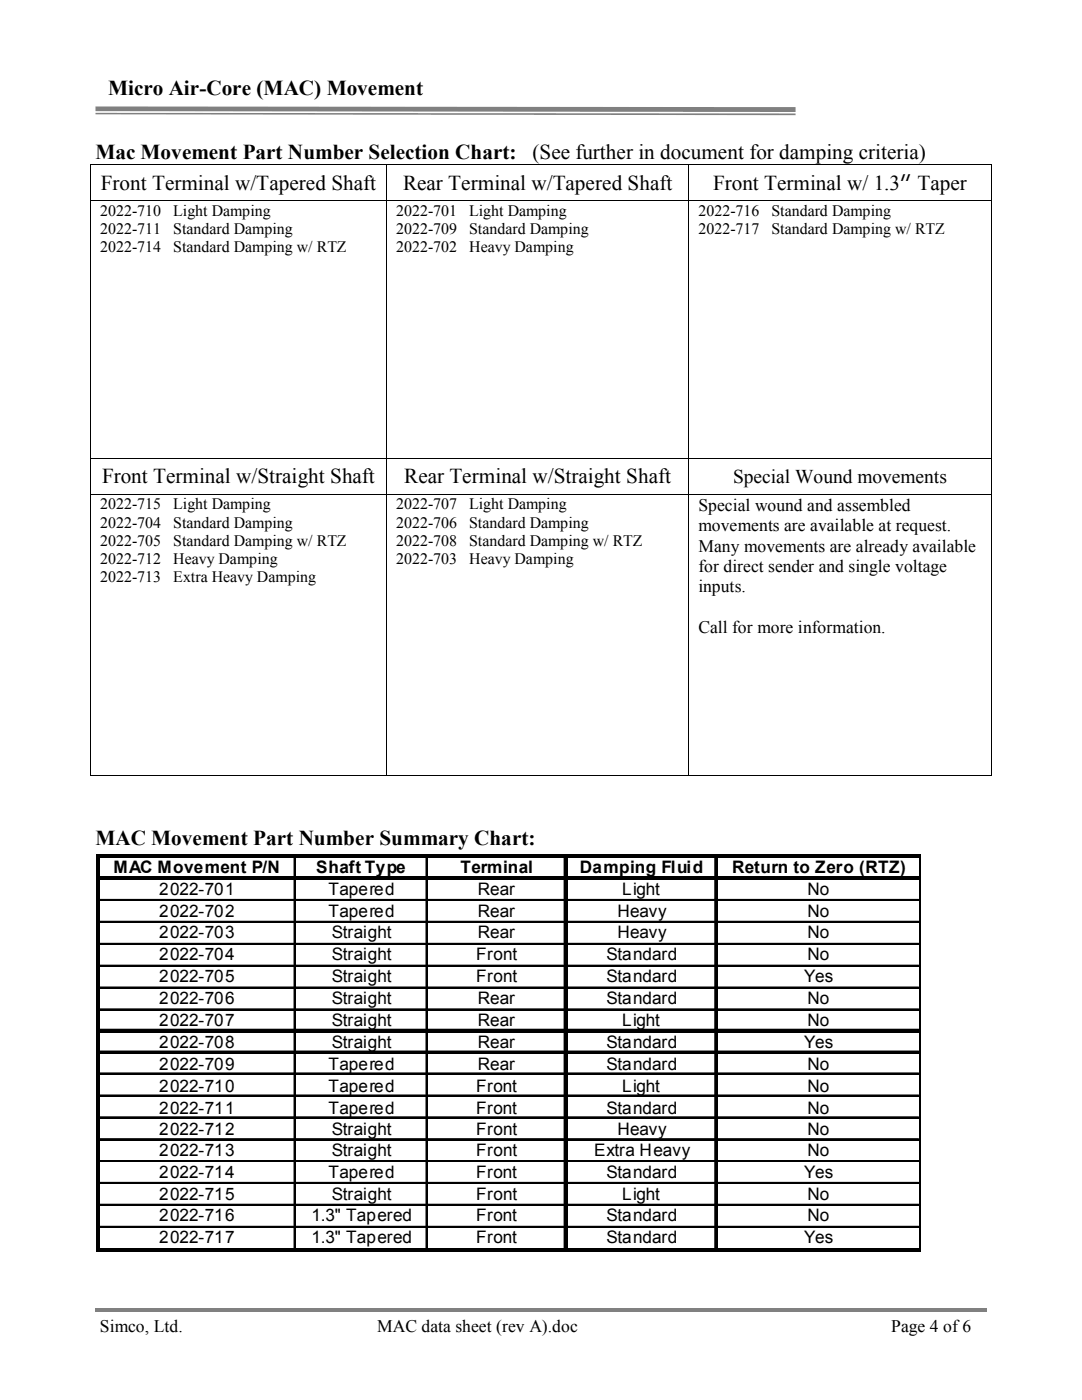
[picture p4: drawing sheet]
<svg xmlns="http://www.w3.org/2000/svg" width="216mm" height="279mm" viewBox="0 0 216 279" stroke-linecap="round" stroke-linejoin="round" font-family="sans-serif">
<defs><g id="words">
<g font-size="4.2">
<text x="21.6" y="18.9">Micro Air-Core (MAC) Movement</text>
<text x="19" y="31.8">Mac Movement Part Number Selection Chart:</text>
<text x="106.3" y="31.8">(See further in document for damping criteria)</text>
<text x="20.2" y="37.8">Front Terminal w/Tapered Shaft</text>
<text x="80.4" y="37.8">Rear Terminal w/Tapered Shaft</text>
<text x="142.3" y="38">Front Terminal w/ 1.3” Taper</text>
<text x="20.4" y="96.5">Front Terminal w/Straight Shaft</text>
<text x="80.6" y="96.5">Rear Terminal w/Straight Shaft</text>
<text x="19" y="168.6">MAC Movement Part Number Summary Chart:</text>
</g>
<text font-size="3.9" x="146.3" y="96.4">Special Wound movements</text>
<g font-size="3.5">
<text x="139.4" y="101.9">Special wound and assembled</text>
<text x="139.4" y="106">movements are available at request.</text>
<text x="139.4" y="110.1">Many movements are already available</text>
<text x="139.4" y="114.1">for direct sender and single voltage</text>
<text x="139.4" y="118.2">inputs.</text>
<text x="139.4" y="126.3">Call for more information.</text>
<text x="19.9" y="265.8">Simco, Ltd.</text>
<text x="75.2" y="265.8">MAC data sheet (rev A).doc</text>
<text x="177.8" y="265.8">Page 4 of 6</text>
</g>
<g font-size="3.4">
<text x="22.6" y="174.3">MAC Movement P/N</text>
<text x="31.8" y="178.6">2022-701</text>
<text x="63.1" y="174.3">Shaft Type</text>
<text x="65.6" y="178.6">Tapered</text>
<text x="91.9" y="174.3">Terminal</text>
<text x="95.3" y="178.6">Rear</text>
<text x="115.7" y="174.3">Damping Fluid</text>
<text x="124.2" y="178.6">Light</text>
<text x="146.1" y="174.3">Return to Zero (RTZ)</text>
<text x="161.1" y="178.6">No</text>
<text x="31.8" y="182.9">2022-702</text>
<text x="65.6" y="182.9">Tapered</text>
<text x="95.3" y="182.9">Rear</text>
<text x="123.2" y="182.9">Heavy</text>
<text x="161.1" y="182.9">No</text>
<text x="31.8" y="187.3">2022-703</text>
<text x="31.8" y="191.6">2022-704</text>
<text x="66.2" y="187.3">Straight</text>
<text x="66.2" y="191.6">Straight</text>
<text x="95" y="191.6">Front</text>
<text x="95.3" y="187.3">Rear</text>
<text x="121" y="191.6">Standard</text>
<text x="123.2" y="187.3">Heavy</text>
<text x="161.1" y="187.3">No</text>
<text x="161.1" y="191.6">No</text>
<text x="31.8" y="196">2022-705</text>
<text x="66.2" y="196">Straight</text>
<text x="95" y="196">Front</text>
<text x="121" y="196">Standard</text>
<text x="160.5" y="196">Yes</text>
<text x="31.8" y="200.4">2022-706</text>
<text x="66.2" y="200.4">Straight</text>
<text x="95.3" y="200.4">Rear</text>
<text x="121" y="200.4">Standard</text>
<text x="161.1" y="200.4">No</text>
<text x="31.8" y="204.8">2022-707</text>
<text x="31.8" y="209.1">2022-708</text>
<text x="66.2" y="204.8">Straight</text>
<text x="66.2" y="209.1">Straight</text>
<text x="95.3" y="204.8">Rear</text>
<text x="95.3" y="209.1">Rear</text>
<text x="121" y="209.1">Standard</text>
<text x="124.2" y="204.8">Light</text>
<text x="160.5" y="209.1">Yes</text>
<text x="161.1" y="204.8">No</text>
<text x="31.8" y="213.5">2022-709</text>
<text x="65.6" y="213.5">Tapered</text>
<text x="95.3" y="213.5">Rear</text>
<text x="121" y="213.5">Standard</text>
<text x="161.1" y="213.5">No</text>
<text x="31.8" y="217.9">2022-710</text>
<text x="65.6" y="217.9">Tapered</text>
<text x="95" y="217.9">Front</text>
<text x="124.2" y="217.9">Light</text>
<text x="161.1" y="217.9">No</text>
<text x="31.8" y="222.3">2022-711</text>
<text x="31.8" y="226.6">2022-712</text>
<text x="65.6" y="222.3">Tapered</text>
<text x="66.2" y="226.6">Straight</text>
<text x="95" y="222.3">Front</text>
<text x="95" y="226.6">Front</text>
<text x="121" y="222.3">Standard</text>
<text x="123.2" y="226.6">Heavy</text>
<text x="161.1" y="222.3">No</text>
<text x="161.1" y="226.6">No</text>
<text x="31.8" y="230.7">2022-713</text>
<text x="66.2" y="230.7">Straight</text>
<text x="95" y="230.7">Front</text>
<text x="118.5" y="230.7">Extra Heavy</text>
<text x="161.1" y="230.7">No</text>
<text x="31.8" y="235">2022-714</text>
<text x="31.8" y="239.4">2022-715</text>
<text x="65.6" y="235">Tapered</text>
<text x="66.2" y="239.4">Straight</text>
<text x="95" y="235">Front</text>
<text x="95" y="239.4">Front</text>
<text x="121" y="235">Standard</text>
<text x="124.2" y="239.4">Light</text>
<text x="160.5" y="235">Yes</text>
<text x="161.1" y="239.4">No</text>
<text x="31.8" y="243.8">2022-716</text>
<text x="62.1" y="243.8">1.3&quot; Tapered</text>
<text x="95" y="243.8">Front</text>
<text x="121" y="243.8">Standard</text>
<text x="161.1" y="243.8">No</text>
<text x="31.8" y="248.1">2022-717</text>
<text x="62.1" y="248.1">1.3&quot; Tapered</text>
<text x="95" y="248.1">Front</text>
<text x="121" y="248.1">Standard</text>
<text x="160.5" y="248.1">Yes</text>
</g>
<g font-size="3.2">
<text x="20" y="43.1">2022-710</text>
<text x="20" y="46.7">2022-711</text>
<text x="34.5" y="46.7">Standard Damping</text>
<text x="34.6" y="43.1">Light Damping</text>
<text x="79" y="43.1">2022-701</text>
<text x="79" y="46.7">2022-709</text>
<text x="93.6" y="46.7">Standard Damping</text>
<text x="93.6" y="43.1">Light Damping</text>
<text x="139.4" y="43.1">2022-716</text>
<text x="139.4" y="46.7">2022-717</text>
<text x="153.9" y="43.1">Standard Damping</text>
<text x="153.9" y="46.7">Standard Damping w/ RTZ</text>
<text x="20" y="50.3">2022-714</text>
<text x="34.5" y="50.3">Standard Damping w/ RTZ</text>
<text x="79" y="50.3">2022-702</text>
<text x="93.6" y="50.3">Heavy Damping</text>
<text x="20" y="101.6">2022-715</text>
<text x="34.6" y="101.6">Light Damping</text>
<text x="79" y="101.6">2022-707</text>
<text x="93.6" y="101.6">Light Damping</text>
<text x="20" y="105.3">2022-704</text>
<text x="34.5" y="105.3">Standard Damping</text>
<text x="79" y="105.3">2022-706</text>
<text x="93.6" y="105.3">Standard Damping</text>
<text x="20" y="109">2022-705</text>
<text x="20" y="112.6">2022-712</text>
<text x="34.5" y="109">Standard Damping w/ RTZ</text>
<text x="34.6" y="112.6">Heavy Damping</text>
<text x="79" y="109">2022-708</text>
<text x="79" y="112.6">2022-703</text>
<text x="93.6" y="109">Standard Damping w/ RTZ</text>
<text x="93.6" y="112.6">Heavy Damping</text>
<text x="20" y="116.2">2022-713</text>
<text x="34.6" y="116.2">Extra Heavy Damping</text>
</g>
</g></defs>
<path d="M19 261h177.8v.7h-177.8z" fill-rule="evenodd" fill="#808080"/>
<path d="M19 21.3l139.7 .1v1l-139.7-.2zM19 22.5l139.7 .1v.4l-139.7-.2z" fill="#808080"/>
<g fill="#000">
<path d="M18 32.8h.2v.2h-.2zM77 32.8h.2v.2h-.2zM137.4 32.8h.1v.2h-.1zM197.7 32.8h.2v.2h-.2zM18 40h.2v.2h-.2zM77 40h.2v.2h-.2zM137.4 40h.1v.2h-.1zM197.7 40h.2v.2h-.2zM18 91.4h.2v.2h-.2zM18 98.6h.2v.2h-.2zM77 91.4h.2v.2h-.2zM77 98.6h.2v.2h-.2z"/>
<path d="M137.4 91.4h.1v.2h-.1zM137.4 98.6h.1v.2h-.1zM197.7 91.4h.2v.2h-.2zM197.7 98.6h.2v.2h-.2zM18 154.8h.2v.1h-.2zM77 154.8h.2v.1h-.2zM137.4 154.8h.1v.1h-.1zM197.7 154.8h.2v.1h-.2zM19.9 170.5h163.8v.6h-163.8zM19.9 174.8h163.8v.7h-163.8zM112.6 171.1h.6v3.7h-.6zM142.7 171.1h.6v3.7h-.6z"/>
<path d="M19.9 205.4h163.5v.6h-163.5zM19.9 209.8h163.5v.6h-163.5zM19.2 170.5h.7v79.2h-.7zM19.9 249.1h163.8v.6h-163.8zM112.6 175.5h.6v73.6h-.6zM142.7 175.5h.6v73.6h-.6z"/>
</g>
<g fill="none" stroke="#000" stroke-width=".2">
<path d="M18.1 33v7M18.2 32.9h58.8M77.1 33v7M77.2 32.9h60.2M137.5 33v7M137.5 32.9h60.2M197.8 33v7M18.1 40.2v51.2M18.2 40.1h58.8M77.1 40.2v51.2M77.2 40.1h60.2M137.5 40.2v51.2"/>
<path d="M137.5 40.1h60.2M197.8 40.2v51.2M18.1 91.6v7M18.1 98.8v56M18.2 91.5h58.8M18.2 98.7h58.8M77.1 91.6v7M77.1 98.8v56M77.2 91.5h60.2M77.2 98.7h60.2M137.5 91.6v7M137.5 98.8v56"/>
<path d="M137.5 91.5h60.2M137.5 98.7h60.2M197.8 91.6v7M197.8 98.8v56M18.2 154.9h58.8M77.2 154.9h60.2M137.5 154.9h60.2M19.8 179.5h163.5M58.7 171.1v3.7M58.7 175.4v73.7M85 171.1v3.7M85 175.4v73.7"/>
<path d="M112.6 171.1v3.7M112.6 175.4v73.7M142.6 171.1v3.7M142.6 175.4v73.7M19.8 183.9h163.5M19.8 188.3h163.5M19.8 192.6h163.5M19.8 197h163.5M19.8 201.3h163.5M19.8 205.4h163.5M19.8 209.8h163.5M19.8 214.1h163.5"/>
<path d="M19.8 218.5h163.5M19.8 222.9h163.5M19.8 227.2h163.5M19.8 231.6h163.5M19.8 236h163.5M19.8 240.3h163.5M19.8 244.7h163.5"/>
</g>
<path d="M58.8 171.1v3.7M58.8 175.5v73.6M19.9 192.8h163.5M19.9 197.1h163.5M19.9 223.1h163.5M19.9 227.4h163.5" fill="none" stroke="#000" stroke-width=".34"/>
<g fill="none" stroke="#000" stroke-width=".3">
<path d="M19.9 179.7h163.5M85.2 171.1v3.7M85.2 175.5v73.6M183.5 171.1v78.6M19.9 184h163.5M19.9 188.4h163.5M19.9 201.5h163.5M19.9 214.3h163.5M19.9 218.7h163.5M19.9 231.8h163.5M19.9 236.2h163.5M19.9 240.5h163.5"/>
<path d="M19.9 244.9h163.5"/>
</g>
<use href="#words"/>
</svg>
